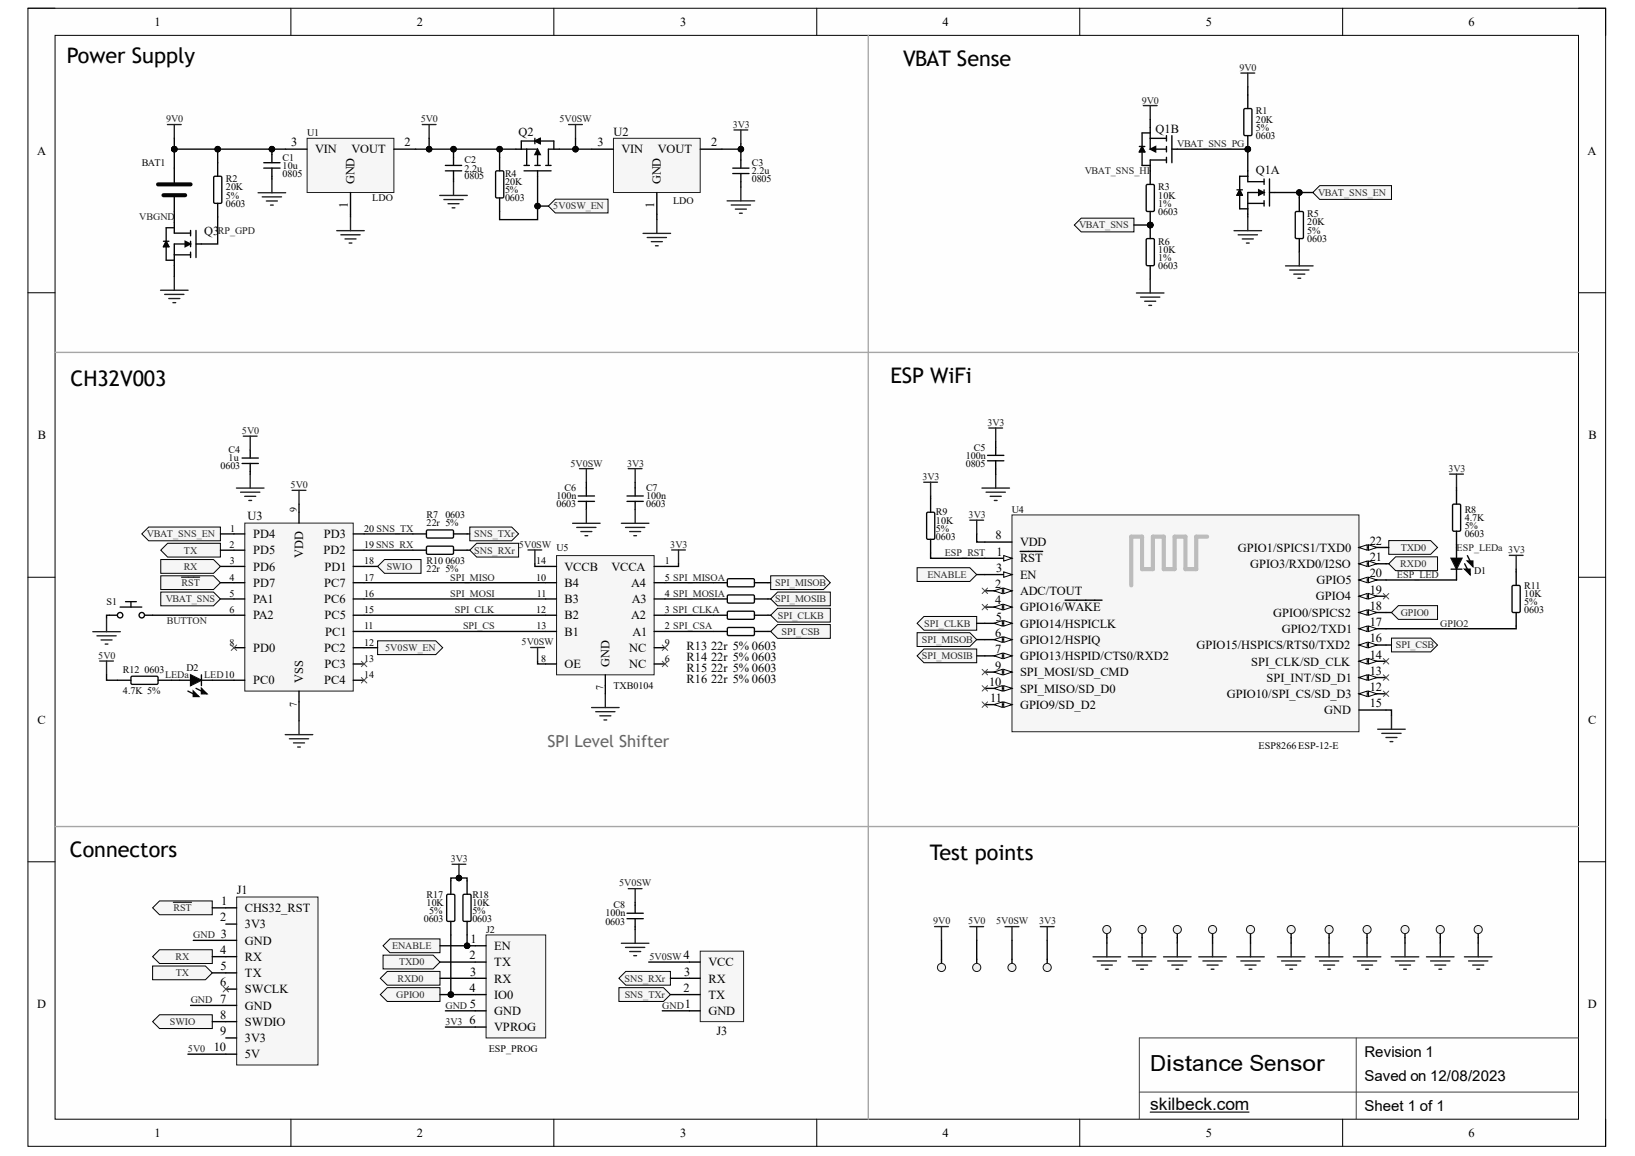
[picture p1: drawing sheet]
<svg xmlns="http://www.w3.org/2000/svg" width="297mm" height="210mm" viewBox="0 0 297 210" stroke-linecap="round" stroke-linejoin="round" font-family="sans-serif">
<defs><g id="words">
<text font-size="4" x="209" y="194.5">Distance Sensor</text>
<g font-size="3.9">
<text x="12.1" y="11.5">Power Supply</text>
<text x="164.1" y="12">VBAT Sense</text>
<text x="12.8" y="70">CH32V003</text>
<text x="161.8" y="69.5">ESP WiFi</text>
<text x="12.7" y="155.6">Connectors</text>
<text x="168.9" y="156.1">Test points</text>
</g>
<text font-size="3.1" fill="#030303" x="209" y="201.6">skilbeck.com</text>
<text font-size="3" fill="#666" x="99.4" y="135.6">SPI Level Shifter</text>
<g font-size="2.7">
<text x="247.9" y="191.9">Revision 1</text>
<text x="247.9" y="196.3">Saved on 12/08/2023</text>
<text x="247.9" y="201.7">Sheet 1 of 1</text>
</g>
<g font-size="2.3">
<text x="64.4" y="33.5" transform="rotate(-90 64.4 33.5)">GND</text>
<text x="120.1" y="33.5" transform="rotate(-90 120.1 33.5)">GND</text>
<text x="63.2" y="37.8" transform="rotate(-90 63.2 37.8)">1</text>
<text x="118.9" y="37.8" transform="rotate(-90 118.9 37.8)">1</text>
<text x="55.1" y="101.2" transform="rotate(-90 55.1 101.2)">VDD</text>
<text x="55.1" y="124" transform="rotate(-90 55.1 124)">VSS</text>
<text x="110.7" y="121.1" transform="rotate(-90 110.7 121.1)">GND</text>
</g>
<g font-size="2.2">
<text x="28.1" y="4.7">1</text>
<text x="75.7" y="4.7">2</text>
<text x="123.6" y="4.7">3</text>
<text x="171.2" y="4.7">4</text>
<text x="219.1" y="4.7">5</text>
<text x="266.8" y="4.7">6</text>
<text x="6.7" y="28.1">A</text>
<text x="52.9" y="26.6">3</text>
<text x="57.3" y="27.8">VIN</text>
<text x="63.9" y="27.8">VOUT</text>
<text x="73.5" y="26.6">2</text>
<text x="108.5" y="26.6">3</text>
<text x="112.9" y="27.8">VIN</text>
<text x="119.5" y="27.8">VOUT</text>
<text x="129.2" y="26.6">2</text>
<text x="288.4" y="28.1">A</text>
<text x="6.9" y="79.7">B</text>
<text x="288.6" y="79.7">B</text>
<text x="46" y="97.7">PD4</text>
<text x="46" y="100.7">PD5</text>
<text x="58.8" y="100.7">PD2</text>
<text x="58.8" y="97.7">PD3</text>
<text x="180.9" y="97.9">8</text>
<text x="181" y="100.9">1</text>
<text x="185.3" y="99.2">VDD</text>
<text x="224.9" y="100.2">GPIO1/SPICS1/TXD0</text>
<text x="248.8" y="101.9">21</text>
<text x="248.8" y="98.9">22</text>
<text x="46" y="103.6">PD6</text>
<text x="46" y="106.6">PD7</text>
<text x="58.9" y="106.6">PC7</text>
<text x="59" y="103.6">PD1</text>
<text x="102.6" y="106.6">B4</text>
<text x="102.6" y="103.6">VCCB</text>
<text x="111.1" y="103.6">VCCA</text>
<text x="114.7" y="106.6">A4</text>
<text x="180.8" y="106.8">2</text>
<text x="181" y="103.8">3</text>
<text x="185.3" y="102.1">RST</text>
<text x="185.3" y="105.1">EN</text>
<text x="227.1" y="103.1">GPIO3/RXD0/I2SO</text>
<text x="239.2" y="106.1">GPIO5</text>
<text x="248.8" y="107.8">19</text>
<text x="248.8" y="104.8">20</text>
<text x="46" y="109.5">PA1</text>
<text x="46" y="112.5">PA2</text>
<text x="58.9" y="109.5">PC6</text>
<text x="59" y="112.5">PC5</text>
<text x="102.6" y="109.5">B3</text>
<text x="102.6" y="112.5">B2</text>
<text x="114.7" y="112.5">A2</text>
<text x="114.8" y="109.5">A3</text>
<text x="180.8" y="109.7">4</text>
<text x="180.9" y="112.7">5</text>
<text x="185.3" y="108">ADC/TOUT</text>
<text x="185.3" y="111">GPIO16/WAKE</text>
<text x="185.3" y="114">GPIO14/HSPICLK</text>
<text x="231.3" y="112">GPIO0/SPICS2</text>
<text x="239.1" y="109">GPIO4</text>
<text x="248.8" y="113.7">17</text>
<text x="248.8" y="110.7">18</text>
<text x="46" y="118.4">PD0</text>
<text x="58.9" y="118.4">PC2</text>
<text x="59.1" y="115.4">PC1</text>
<text x="102.6" y="115.4">B1</text>
<text x="114.3" y="118.4">NC</text>
<text x="114.9" y="115.4">A1</text>
<text x="180.8" y="115.7">6</text>
<text x="180.8" y="118.6">7</text>
<text x="185.3" y="116.9">GPIO12/HSPIQ</text>
<text x="185.3" y="119.8">GPIO13/HSPID/CTS0/RXD2</text>
<text x="217.4" y="117.9">GPIO15/HSPICS/RTS0/TXD2</text>
<text x="232.9" y="114.9">GPIO2/TXD1</text>
<text x="248.8" y="116.6">16</text>
<text x="248.8" y="119.6">14</text>
<text x="46" y="124.3">PC0</text>
<text x="58.9" y="124.3">PC4</text>
<text x="59" y="121.3">PC3</text>
<text x="102.6" y="121.3">OE</text>
<text x="114.3" y="121.3">NC</text>
<text x="179.7" y="124.5">10</text>
<text x="180.8" y="121.6">9</text>
<text x="185.3" y="122.8">SPI_MOSI/SD_CMD</text>
<text x="185.3" y="125.8">SPI_MISO/SD_D0</text>
<text x="227.3" y="120.9">SPI_CLK/SD_CLK</text>
<text x="230.1" y="123.8">SPI_INT/SD_D1</text>
<text x="248.8" y="125.5">12</text>
<text x="248.8" y="122.5">13</text>
<text x="6.8" y="131.4">C</text>
<text x="179.9" y="127.4">11</text>
<text x="185.3" y="128.7">GPIO9/SD_D2</text>
<text x="222.9" y="126.7">GPIO10/SPI_CS/SD_D3</text>
<text x="240.6" y="129.7">GND</text>
<text x="248.8" y="128.5">15</text>
<text x="288.5" y="131.4">C</text>
<text x="40" y="167.3">2</text>
<text x="40.2" y="164.3">1</text>
<text x="44.5" y="165.6">CHS32_RST</text>
<text x="40" y="173.2">4</text>
<text x="40.1" y="170.3">3</text>
<text x="44.5" y="168.6">3V3</text>
<text x="44.5" y="171.5">GND</text>
<text x="85.5" y="171.2">1</text>
<text x="89.8" y="172.5">EN</text>
<text x="40" y="179.1">6</text>
<text x="40.1" y="176.2">5</text>
<text x="44.5" y="174.5">RX</text>
<text x="44.5" y="177.4">TX</text>
<text x="85.3" y="174.2">2</text>
<text x="85.4" y="177.1">3</text>
<text x="89.8" y="175.4">TX</text>
<text x="89.8" y="178.4">RX</text>
<text x="124.2" y="174.2">4</text>
<text x="124.3" y="177.1">3</text>
<text x="128.7" y="178.4">RX</text>
<text x="128.7" y="175.4">VCC</text>
<text x="6.8" y="183.1">D</text>
<text x="40" y="182.1">7</text>
<text x="40" y="185">8</text>
<text x="44.5" y="180.4">SWCLK</text>
<text x="44.5" y="183.3">GND</text>
<text x="85.3" y="180.1">4</text>
<text x="85.4" y="183.1">5</text>
<text x="89.8" y="181.4">IO0</text>
<text x="89.8" y="184.3">GND</text>
<text x="124.2" y="180.1">2</text>
<text x="124.4" y="183.1">1</text>
<text x="128.7" y="184.3">GND</text>
<text x="128.7" y="181.4">TX</text>
<text x="288.5" y="183.1">D</text>
<text x="38.8" y="190.9">10</text>
<text x="40" y="188">9</text>
<text x="44.5" y="186.3">SWDIO</text>
<text x="44.5" y="189.2">3V3</text>
<text x="85.3" y="186">6</text>
<text x="89.8" y="187.2">VPROG</text>
<text x="44.5" y="192.2">5V</text>
<text x="28.1" y="206.4">1</text>
<text x="75.7" y="206.4">2</text>
<text x="123.6" y="206.4">3</text>
<text x="171.2" y="206.4">4</text>
<text x="219.1" y="206.4">5</text>
<text x="266.8" y="206.4">6</text>
</g>
<g font-size="2.2" fill="#030303">
<text x="94.2" y="24.6">Q2</text>
<text x="111.5" y="24.6">U2</text>
<text x="209.9" y="24.1">Q1B</text>
<text x="228.2" y="31.5">Q1A</text>
<text x="37.1" y="42.6">Q3</text>
<text x="45" y="94.5">U3</text>
<text x="124.7" y="118.1">R13</text>
<text x="129.2" y="118.1">22r 5% 0603</text>
<text x="124.7" y="120.1">R14</text>
<text x="124.7" y="122">R15</text>
<text x="124.7" y="124">R16</text>
<text x="129.2" y="120.1">22r 5% 0603</text>
<text x="129.2" y="122">22r 5% 0603</text>
<text x="129.2" y="124">22r 5% 0603</text>
<text x="43" y="162.4">J1</text>
<text x="130.2" y="188">J3</text>
</g>
<g font-size="1.8" fill="#202020">
<text x="225.2" y="12.9">9V0</text>
<text x="30.2" y="22.2">9V0</text>
<text x="76.4" y="22.2">5V0</text>
<text x="101.6" y="22.2">5V0SW</text>
<text x="133.1" y="23.2">3V3</text>
<text x="207.4" y="18.8">9V0</text>
<text x="213.9" y="26.7">VBAT_SNS_PG</text>
<text x="197.1" y="31.6">VBAT_SNS_HI</text>
<text x="25.3" y="40">VBGND</text>
<text x="39.5" y="42.5">RP_GPD</text>
<text x="179.4" y="77.3">3V3</text>
<text x="43.9" y="78.8">5V0</text>
<text x="52.8" y="88.7">5V0</text>
<text x="103.6" y="84.7">5V0SW</text>
<text x="113.9" y="84.7">3V3</text>
<text x="167.6" y="87.2">3V3</text>
<text x="263.1" y="85.7">3V3</text>
<text x="176" y="94.1">3V3</text>
<text x="94.3" y="99.5">5V0SW</text>
<text x="121.8" y="99.5">3V3</text>
<text x="171.6" y="101">ESP_RST</text>
<text x="264.6" y="100.1">ESP_LEDa 3V3</text>
<text x="81.8" y="105.4">SPI_MISO</text>
<text x="253.8" y="104.9">ESP_LED</text>
<text x="30.3" y="113.3">BUTTON</text>
<text x="81.8" y="108.3">SPI_MOSI</text>
<text x="82.7" y="111.3">SPI_CLK</text>
<text x="261.7" y="113.8">GPIO2</text>
<text x="17.9" y="119.6">5V0</text>
<text x="84.1" y="114.3">SPI_CS</text>
<text x="94.7" y="117.2">5V0SW</text>
<text x="30" y="123.1">LEDa</text>
<text x="37.1" y="123.1">LED10</text>
<text x="81.9" y="156.6">3V3</text>
<text x="112.5" y="161">5V0SW</text>
<text x="169.5" y="167.8">9V0</text>
<text x="175.9" y="167.8">5V0</text>
<text x="181" y="167.8">5V0SW</text>
<text x="188.8" y="167.8">3V3</text>
<text x="35.1" y="170.4">GND</text>
<text x="118" y="174.3">5V0SW</text>
<text x="34.6" y="182.2">GND</text>
<text x="80.9" y="183.1">GND</text>
<text x="120.3" y="183.1">GND</text>
<text x="34.1" y="191">5V0</text>
<text x="80.9" y="186.1">3V3</text>
</g>
<g font-size="1.8" fill="#030303">
<text x="228.2" y="23.7">5%</text>
<text x="228.2" y="20.8">R1</text>
<text x="228.2" y="22.3">20K</text>
<text x="51.4" y="29.2">C1</text>
<text x="55.8" y="24.7">U1</text>
<text x="84.4" y="29.7">C2</text>
<text x="228.2" y="25.2">0603</text>
<text x="25.8" y="30.1">BAT1</text>
<text x="41" y="33.1">R2</text>
<text x="41" y="34.6">20K</text>
<text x="51.4" y="32.1">0805</text>
<text x="51.4" y="30.6">10u</text>
<text x="84.4" y="32.6">0805</text>
<text x="84.4" y="31.1">2.2u</text>
<text x="91.7" y="35.1">5%</text>
<text x="91.7" y="32.1">R4</text>
<text x="91.7" y="33.6">20K</text>
<text x="136.6" y="33.1">0805</text>
<text x="136.6" y="30.1">C3</text>
<text x="136.6" y="31.6">2.2u</text>
<text x="210.4" y="34.6">R3</text>
<text x="41" y="36">5%</text>
<text x="41" y="37.5">0603</text>
<text x="67.6" y="36.6">LDO</text>
<text x="91.7" y="36.6">0603</text>
<text x="122.3" y="37">LDO</text>
<text x="210.4" y="37.5">1%</text>
<text x="210.4" y="39">0603</text>
<text x="210.4" y="36">10K</text>
<text x="237.5" y="39.5">R5</text>
<text x="237.5" y="40.9">20K</text>
<text x="210.4" y="47.4">1%</text>
<text x="210.4" y="44.4">R6</text>
<text x="210.4" y="45.9">10K</text>
<text x="237.5" y="42.4">5%</text>
<text x="237.5" y="43.9">0603</text>
<text x="210.4" y="48.8">0603</text>
<text x="41.5" y="82.3">C4</text>
<text x="41.5" y="83.8">1u</text>
<text x="175.5" y="83.3">100n</text>
<text x="176.9" y="81.8">C5</text>
<text x="40.1" y="85.2">0603</text>
<text x="102.6" y="89.2">C6</text>
<text x="117.4" y="89.2">C7</text>
<text x="175.5" y="84.8">0805</text>
<text x="77.5" y="94.1">R7</text>
<text x="77.5" y="95.6">22r 5%</text>
<text x="80.9" y="94.1">0603</text>
<text x="101.1" y="92.1">0603</text>
<text x="101.1" y="90.6">100n</text>
<text x="117.4" y="92.1">0603</text>
<text x="117.4" y="90.6">100n</text>
<text x="170" y="93.6">R9</text>
<text x="170" y="95.1">10K</text>
<text x="183.8" y="93.1">U4</text>
<text x="266.1" y="93.1">R8</text>
<text x="266.1" y="94.6">4.7K</text>
<text x="101.1" y="100">U5</text>
<text x="170" y="96.6">5%</text>
<text x="170" y="98">0603</text>
<text x="266.1" y="96">5%</text>
<text x="266.1" y="97.5">0603</text>
<text x="77.5" y="102.5">R10</text>
<text x="77.5" y="104">22r 5%</text>
<text x="80.9" y="102.5">0603</text>
<text x="276.9" y="106.9">R11</text>
<text x="19.4" y="109.8">S1</text>
<text x="276.9" y="109.8">5%</text>
<text x="276.9" y="111.3">0603</text>
<text x="276.9" y="108.3">10K</text>
<text x="22.3" y="122.1">R12</text>
<text x="26.3" y="122.1">0603</text>
<text x="111.5" y="125.1">TXB0104</text>
<text x="22.3" y="126.1">4.7K 5%</text>
<text x="228.7" y="135.9">ESP8266 ESP-12-E</text>
<text x="77" y="167.4">0603</text>
<text x="77.5" y="163">R17</text>
<text x="77.5" y="164.5">10K</text>
<text x="78" y="165.9">5%</text>
<text x="85.8" y="165.9">5%</text>
<text x="85.8" y="167.4">0603</text>
<text x="85.8" y="163">R18</text>
<text x="85.8" y="164.5">10K</text>
<text x="110" y="167.9">0603</text>
<text x="110" y="166.4">100n</text>
<text x="111.5" y="164.9">C8</text>
<text x="88.3" y="169.4">J2</text>
<text x="88.8" y="191">ESP_PROG</text>
</g>
<g font-size="1.8" fill="#292929">
<text x="239.5" y="35.6">VBAT_SNS_EN</text>
<text x="100.5" y="38">5V0SW_EN</text>
<text x="196.1" y="41.5">VBAT_SNS</text>
<text x="26.7" y="97.6">VBAT_SNS_EN</text>
<text x="33.4" y="100.5">TX</text>
<text x="86.1" y="100.5">SNS_RXr</text>
<text x="86.2" y="97.6">SNS_TXr</text>
<text x="254.5" y="100">TXD0</text>
<text x="33" y="106.4">RST</text>
<text x="33.4" y="103.4">RX</text>
<text x="70.3" y="103.4">SWIO</text>
<text x="140.9" y="106.4">SPI_MISOB</text>
<text x="168.5" y="104.9">ENABLE</text>
<text x="254.4" y="103">RXD0</text>
<text x="30.1" y="109.4">VBAT_SNS</text>
<text x="140.9" y="109.4">SPI_MOSIB</text>
<text x="141.3" y="112.3">SPI_CLKB</text>
<text x="167.9" y="113.8">SPI_CLKB</text>
<text x="254.5" y="111.8">GPIO0</text>
<text x="70" y="118.2">5V0SW_EN</text>
<text x="142" y="115.3">SPI_CSB</text>
<text x="167.5" y="116.8">SPI_MISOB</text>
<text x="167.5" y="119.7">SPI_MOSIB</text>
<text x="253.6" y="117.7">SPI_CSB</text>
<text x="31.5" y="165.4">RST</text>
<text x="71.2" y="172.3">ENABLE</text>
<text x="31.9" y="174.3">RX</text>
<text x="31.9" y="177.3">TX</text>
<text x="72.2" y="178.2">RXD0</text>
<text x="72.5" y="175.3">TXD0</text>
<text x="113.4" y="178.2">SNS_RXr</text>
<text x="72" y="181.2">GPIO0</text>
<text x="113.5" y="181.2">SNS_TXr</text>
<text x="30.9" y="186.1">SWIO</text>
</g>
<g font-size="1.8">
<text x="53.9" y="93" transform="rotate(-90 53.9 93)">9</text>
<text x="41.7" y="99.5">2</text>
<text x="41.8" y="96.6">1</text>
<text x="66.2" y="99.5">19 SNS_RX</text>
<text x="66.2" y="96.6">20 SNS_TX</text>
<text x="41.7" y="105.4">4</text>
<text x="41.7" y="102.5">3</text>
<text x="66.2" y="105.4">17</text>
<text x="66.2" y="102.5">18</text>
<text x="97.4" y="105.4">10</text>
<text x="97.4" y="102.5">14</text>
<text x="120.8" y="102.5">1</text>
<text x="120.8" y="105.4">5 SPI_MISOA</text>
<text x="267.8" y="104.2">D1</text>
<text x="41.7" y="111.3">6</text>
<text x="41.7" y="108.3">5</text>
<text x="66.2" y="111.3">15</text>
<text x="66.2" y="108.3">16</text>
<text x="97.4" y="111.3">12</text>
<text x="97.5" y="108.3">11</text>
<text x="120.8" y="111.3">3 SPI_CLKA</text>
<text x="120.8" y="108.3">4 SPI_MOSIA</text>
<text x="41.7" y="117.2">8</text>
<text x="66.2" y="114.3">11</text>
<text x="66.2" y="117.2">12</text>
<text x="97.5" y="114.3">13</text>
<text x="120.8" y="114.3">2 SPI_CSA</text>
<text x="120.8" y="117.2">9</text>
<text x="33.9" y="121.9">D2</text>
<text x="66.2" y="120.2">13</text>
<text x="66.2" y="123.1">14</text>
<text x="98.3" y="120.2">8</text>
<text x="109.6" y="125.3" transform="rotate(-90 109.6 125.3)">7</text>
<text x="120.8" y="120.2">6</text>
<text x="53.9" y="128.3" transform="rotate(-90 53.9 128.3)">7</text>
</g>
</g></defs>
<path d="M5.1 1.5h286.6v206.6h-286.6z" fill-rule="evenodd" fill="#fefefe"/>
<path d="M5.1 1.5h286.6v206.6h-286.6z" fill="none" stroke="#000" stroke-width=".18"/>
<path d="M10 6.4h276.8v196.8h-276.8z" fill-rule="evenodd" fill="#fefefe"/>
<g fill="none" stroke="#000" stroke-width=".18">
<path d="M5.1 1.5h4.9M10 6.4h276.8v196.8h-276.8zM52.8 1.5v4.9M100.6 1.5v4.9M148.4 1.5v4.9M196.2 1.5v4.9M243.9 1.5v4.9M286.8 1.5h4.9v4.9M5.1 53.2h4.9M286.8 53.2h4.9M5.1 104.8h4.9M286.8 104.8h4.9"/>
<path d="M5.1 156.5h4.9M286.8 156.5h4.9M52.9 203.2v4.9M100.6 203.2v4.9M148.4 203.2v4.9M196.2 203.2v4.9M243.9 203.2v4.9M291.7 203.2v4.9"/>
</g>
<path d="M207 198.3h79.8M246.4 188.5v14.7M286.8 188.5h-79.8v14.7" fill="none" stroke="#414141" stroke-width=".18"/>
<path d="M209 201.9h17.9" fill="none" stroke="#030303" stroke-width=".21"/>
<path d="M31.7 30.5v3M31.7 35.4v3" fill="none" stroke="#000" stroke-width=".25"/>
<path d="M28.7 33.5h5.9M29.7 35.4h3.9" fill="none" stroke="#0a0a0a" stroke-width=".75"/>
<g fill="none" stroke="#202020" stroke-width=".25">
<path d="M30.4 22.6h2.5M31.7 22.6v2.5M119.3 39.9v2.5M133.3 23.6h2.5M134.6 23.6v2.5M29.2 52.7h5M29.9 53.5h3.5M30.7 54.2h2M31.4 55h.5M31.7 50.2v2.5M116.8 42.4h5M117.6 43.1h3.5"/>
<path d="M118.3 43.9h2M119.1 44.6h.5"/>
</g>
<path d="M183.9 93.5h63v39.4h-63z" fill-rule="evenodd" fill="#f6f6f6"/>
<path d="M183.9 93.5h63v39.4h-63z" fill="none" stroke="#202020" stroke-width=".18"/>
<path d="M178.9 101.4h5" fill="none" stroke="#000" stroke-width=".25"/>
<path d="M182.4 100.9l1.5 .5-1.5 .5z" fill="#fbfbfb"/>
<path d="M182.4 100.9l1.5 .5-1.5 .5z" fill="none" stroke="#000" stroke-width=".18"/>
<path d="M178.9 107.3h5M185.3 100.1h4.1" fill="none" stroke="#000" stroke-width=".25"/>
<path d="M182.4 106.8l1.5 .5-1.5 .5z" fill="#fbfbfb"/>
<path d="M182.4 106.8l1.5 .5-1.5 .5z" fill="none" stroke="#000" stroke-width=".18"/>
<path d="M180.6 107.3l1.5-.5v1z" fill="#fbfbfb"/>
<path d="M180.6 107.3l1.5-.5v1z" fill="none" stroke="#000" stroke-width=".18"/>
<path d="M178.9 104.3h5" fill="none" stroke="#000" stroke-width=".25"/>
<path d="M182.4 103.8l1.5 .5-1.5 .5z" fill="#fbfbfb"/>
<path d="M182.4 103.8l1.5 .5-1.5 .5z" fill="none" stroke="#000" stroke-width=".18"/>
<path d="M178.9 110.2h5" fill="none" stroke="#000" stroke-width=".25"/>
<path d="M182.4 109.7l1.5 .5-1.5 .5z" fill="#fbfbfb"/>
<path d="M182.4 109.7l1.5 .5-1.5 .5z" fill="none" stroke="#000" stroke-width=".18"/>
<path d="M180.6 110.2l1.5-.5v1z" fill="#fbfbfb"/>
<path d="M180.6 110.2l1.5-.5v1z" fill="none" stroke="#000" stroke-width=".18"/>
<path d="M178.9 113.2h5M193.5 109h6.7" fill="none" stroke="#000" stroke-width=".25"/>
<path d="M182.4 112.7l1.5 .5-1.5 .5z" fill="#fbfbfb"/>
<path d="M182.4 112.7l1.5 .5-1.5 .5z" fill="none" stroke="#000" stroke-width=".18"/>
<path d="M180.6 113.2l1.5-.5v1z" fill="#fbfbfb"/>
<path d="M180.6 113.2l1.5-.5v1z" fill="none" stroke="#000" stroke-width=".18"/>
<path d="M178.9 116.1h5" fill="none" stroke="#000" stroke-width=".25"/>
<path d="M182.4 115.6l1.5 .5-1.5 .5z" fill="#fbfbfb"/>
<path d="M182.4 115.6l1.5 .5-1.5 .5z" fill="none" stroke="#000" stroke-width=".18"/>
<path d="M180.6 116.1l1.5-.5v1z" fill="#fbfbfb"/>
<path d="M180.6 116.1l1.5-.5v1z" fill="none" stroke="#000" stroke-width=".18"/>
<path d="M178.9 119.1h5" fill="none" stroke="#000" stroke-width=".25"/>
<path d="M182.4 118.6l1.5 .5-1.5 .5z" fill="#fbfbfb"/>
<path d="M182.4 118.6l1.5 .5-1.5 .5z" fill="none" stroke="#000" stroke-width=".18"/>
<path d="M180.6 119.1l1.5-.5v1z" fill="#fbfbfb"/>
<path d="M180.6 119.1l1.5-.5v1z" fill="none" stroke="#000" stroke-width=".18"/>
<path d="M178.9 98.4h5M246.9 117.1h4.9M246.9 128.9h4.9" fill="none" stroke="#000" stroke-width=".25"/>
<path d="M246.9 117.1l1.5-.5v1z" fill="#fbfbfb"/>
<path d="M246.9 117.1l1.5-.5v1z" fill="none" stroke="#000" stroke-width=".18"/>
<path d="M248.6 116.6l1.5 .5-1.5 .5z" fill="#fbfbfb"/>
<path d="M248.6 116.6l1.5 .5-1.5 .5z" fill="none" stroke="#000" stroke-width=".18"/>
<path d="M246.9 114.2h4.9" fill="none" stroke="#000" stroke-width=".25"/>
<path d="M246.9 114.2l1.5-.5v1z" fill="#fbfbfb"/>
<path d="M246.9 114.2l1.5-.5v1z" fill="none" stroke="#000" stroke-width=".18"/>
<path d="M248.6 113.7l1.5 .5-1.5 .5z" fill="#fbfbfb"/>
<path d="M248.6 113.7l1.5 .5-1.5 .5z" fill="none" stroke="#000" stroke-width=".18"/>
<path d="M246.9 111.2h4.9" fill="none" stroke="#000" stroke-width=".25"/>
<path d="M246.9 111.2l1.5-.5v1z" fill="#fbfbfb"/>
<path d="M246.9 111.2l1.5-.5v1z" fill="none" stroke="#000" stroke-width=".18"/>
<path d="M248.6 110.7l1.5 .5-1.5 .5z" fill="#fbfbfb"/>
<path d="M248.6 110.7l1.5 .5-1.5 .5z" fill="none" stroke="#000" stroke-width=".18"/>
<path d="M246.9 108.3h4.9" fill="none" stroke="#000" stroke-width=".25"/>
<path d="M246.9 108.3l1.5-.5v1z" fill="#fbfbfb"/>
<path d="M246.9 108.3l1.5-.5v1z" fill="none" stroke="#000" stroke-width=".18"/>
<path d="M248.6 107.8l1.5 .5-1.5 .5z" fill="#fbfbfb"/>
<path d="M248.6 107.8l1.5 .5-1.5 .5z" fill="none" stroke="#000" stroke-width=".18"/>
<path d="M246.9 105.3h4.9" fill="none" stroke="#000" stroke-width=".25"/>
<path d="M246.9 105.3l1.5-.5v1z" fill="#fbfbfb"/>
<path d="M246.9 105.3l1.5-.5v1z" fill="none" stroke="#000" stroke-width=".18"/>
<path d="M248.6 104.8l1.5 .5-1.5 .5z" fill="#fbfbfb"/>
<path d="M248.6 104.8l1.5 .5-1.5 .5z" fill="none" stroke="#000" stroke-width=".18"/>
<path d="M246.9 102.4h4.9" fill="none" stroke="#000" stroke-width=".25"/>
<path d="M246.9 102.4l1.5-.5v1z" fill="#fbfbfb"/>
<path d="M246.9 102.4l1.5-.5v1z" fill="none" stroke="#000" stroke-width=".18"/>
<path d="M248.6 101.9l1.5 .5-1.5 .5z" fill="#fbfbfb"/>
<path d="M248.6 101.9l1.5 .5-1.5 .5z" fill="none" stroke="#000" stroke-width=".18"/>
<path d="M246.9 99.4h4.9" fill="none" stroke="#000" stroke-width=".25"/>
<path d="M246.9 99.4l1.5-.5v1z" fill="#fbfbfb"/>
<path d="M246.9 99.4l1.5-.5v1z" fill="none" stroke="#000" stroke-width=".18"/>
<path d="M248.6 98.9l1.5 .5-1.5 .5z" fill="#fbfbfb"/>
<path d="M248.6 98.9l1.5 .5-1.5 .5z" fill="none" stroke="#000" stroke-width=".18"/>
<path d="M178.9 122h5" fill="none" stroke="#000" stroke-width=".25"/>
<path d="M182.4 121.5l1.5 .5-1.5 .5z" fill="#fbfbfb"/>
<path d="M182.4 121.5l1.5 .5-1.5 .5z" fill="none" stroke="#000" stroke-width=".18"/>
<path d="M180.6 122l1.5-.5v1z" fill="#fbfbfb"/>
<path d="M180.6 122l1.5-.5v1z" fill="none" stroke="#000" stroke-width=".18"/>
<path d="M178.9 125h5" fill="none" stroke="#000" stroke-width=".25"/>
<path d="M182.4 124.5l1.5 .5-1.5 .5z" fill="#fbfbfb"/>
<path d="M182.4 124.5l1.5 .5-1.5 .5z" fill="none" stroke="#000" stroke-width=".18"/>
<path d="M180.6 125l1.5-.5v1z" fill="#fbfbfb"/>
<path d="M180.6 125l1.5-.5v1z" fill="none" stroke="#000" stroke-width=".18"/>
<path d="M178.9 127.9h5" fill="none" stroke="#000" stroke-width=".25"/>
<path d="M182.4 127.4l1.5 .5-1.5 .5z" fill="#fbfbfb"/>
<path d="M182.4 127.4l1.5 .5-1.5 .5z" fill="none" stroke="#000" stroke-width=".18"/>
<path d="M180.6 127.9l1.5-.5v1z" fill="#fbfbfb"/>
<path d="M180.6 127.9l1.5-.5v1z" fill="none" stroke="#000" stroke-width=".18"/>
<path d="M246.9 126h4.9" fill="none" stroke="#000" stroke-width=".25"/>
<path d="M246.9 126l1.5-.5v1z" fill="#fbfbfb"/>
<path d="M246.9 126l1.5-.5v1z" fill="none" stroke="#000" stroke-width=".18"/>
<path d="M248.6 125.5l1.5 .5-1.5 .5z" fill="#fbfbfb"/>
<path d="M248.6 125.5l1.5 .5-1.5 .5z" fill="none" stroke="#000" stroke-width=".18"/>
<path d="M246.9 123h4.9" fill="none" stroke="#000" stroke-width=".25"/>
<path d="M246.9 123l1.5-.5v1z" fill="#fbfbfb"/>
<path d="M246.9 123l1.5-.5v1z" fill="none" stroke="#000" stroke-width=".18"/>
<path d="M248.6 122.5l1.5 .5-1.5 .5z" fill="#fbfbfb"/>
<path d="M248.6 122.5l1.5 .5-1.5 .5z" fill="none" stroke="#000" stroke-width=".18"/>
<path d="M246.9 120.1h4.9" fill="none" stroke="#000" stroke-width=".25"/>
<path d="M246.9 120.1l1.5-.5v1z" fill="#fbfbfb"/>
<path d="M246.9 120.1l1.5-.5v1z" fill="none" stroke="#000" stroke-width=".18"/>
<path d="M248.6 119.6l1.5 .5-1.5 .5z" fill="#fbfbfb"/>
<path d="M248.6 119.6l1.5 .5-1.5 .5z" fill="none" stroke="#000" stroke-width=".18"/>
<path d="M219.3 97.4h-2v5.9h-1.9v-5.9h-2v5.9h-2v-5.9h-1.9v5.9h-2v-5.9h-2v8.9" fill="none" stroke="#b9b9b9" stroke-width=".75"/>
<path d="M55.8 25.1h15.8v9.9h-15.8z" fill-rule="evenodd" fill="#f6f6f6"/>
<path d="M55.8 25.1h15.8v9.9h-15.8z" fill="none" stroke="#202020" stroke-width=".18"/>
<path d="M51.9 27.1h3.9M63.7 35v3.9M71.6 27.1h3.9" fill="none" stroke="#000" stroke-width=".25"/>
<path d="M63.7 39.4v2.5M61.2 41.9h5M61.9 42.6h3.5M62.7 43.4h2M63.4 44.1h.5" fill="none" stroke="#202020" stroke-width=".25"/>
<path d="M44.5 95h19.7v30.5h-19.7z" fill-rule="evenodd" fill="#f6f6f6"/>
<path d="M44.5 95h19.7v30.5h-19.7z" fill="none" stroke="#202020" stroke-width=".18"/>
<g fill="none" stroke="#000" stroke-width=".25">
<path d="M49.4 28.1v1.4M49.4 30.5v1.5M82.4 28.6v1.4M82.4 31v1.5M134.6 29.1v1.4M134.6 31.5v1.5M42.5 96.9h2M42.5 99.9h2M45.5 81.7v1.5M45.5 84.2v1.4M54.3 93v2M64.2 96.9h1.9"/>
<path d="M64.2 99.9h1.9M169.1 90.5v2.5M169.1 97.9v2.5M180.9 81.2v1.5M180.9 83.7v1.4M42.5 102.9h2M42.5 105.8h2M42.5 108.8h2M42.5 111.7h2M42.5 117.6h2M64.2 102.9h1.9M64.2 105.8h1.9"/>
<path d="M64.2 108.8h1.9M64.2 111.7h1.9M64.2 117.6h1.9M64.2 114.7h1.9M42.5 123.5h2M54.3 125.5v2M64.2 123.5h1.9M64.2 120.6h1.9M84.9 159.9v2.5M84.9 167.3v2.5"/>
</g>
<g fill="none" stroke="#202020" stroke-width=".25">
<path d="M46.9 35h5M47.6 35.7h3.5M48.4 36.5h2M49.1 37.2h.5M49.4 32.5v2.5M76.7 22.6h2.5M78 22.6v2.5M79.9 35.5h5M80.6 36.2h3.5M81.4 37h2M82.1 37.7h.5M82.4 33v2.5"/>
<path d="M132.1 36.5h5M132.8 37.2h3.6M133.6 38h2M134.3 38.7h.5M134.6 34v2.5M43 88.6h5M43.7 89.4h3.5M44.5 90.1h2M45.2 90.9h.5M45.5 86.1v2.5M178.4 88.6h5M179.1 89.4h3.5"/>
<path d="M179.9 90.1h2M180.6 90.9h.5M180.9 86.1v2.5M51.8 133.4h5M52.6 134.1h3.5M53.3 134.9h2M54.1 135.6h.5M54.3 130.9v2.5M250.3 132.4h5M251 133.2h3.5M251.8 133.9h2M252.5 134.7h.5"/>
<path d="M252.8 129.9v2.5"/>
</g>
<path d="M47.9 30.5h3M47.9 29.5h3M80.9 31h3M80.9 30h3M133.1 30.5h3M133.1 31.5h3M44 84.2h2.9M44 83.2h2.9M168.4 93.1l1.2-.1 .2 .3v4.4l-.2 .2h-1l-.3-.2zM179.4 83.7h3M179.4 82.7h3M84.2 162.5l1.1-.1 .3 .2v4.5l-.3 .2h-.9l-.3-.2z" fill="none" stroke="#0a0a0a" stroke-width=".25"/>
<path d="M101.1 100.9h17.7v21.6h-17.7z" fill-rule="evenodd" fill="#f6f6f6"/>
<path d="M101.1 100.9h17.7v21.6h-17.7z" fill="none" stroke="#202020" stroke-width=".18"/>
<g fill="none" stroke="#000" stroke-width=".25">
<path d="M99.1 102.9h2M99.1 114.7h2M99.1 111.7h2M99.1 108.8h2M99.1 105.8h2M118.8 102.9h2M118.8 114.7h2M118.8 111.7h2M118.8 108.8h2M118.8 105.8h2M118.8 117.6h2M99.1 120.6h2"/>
<path d="M110 122.5v2M118.8 120.6h2"/>
</g>
<path d="M44.2 79.2h2.5M45.5 79.2v2.5M179.6 77.7h2.5M180.9 77.7v2.5M53.1 89h2.5M54.3 89v2.5M167.8 87.6h2.5M169.1 87.6v2.5M176.2 94.5h2.5M177.4 94.5v2.4" fill="none" stroke="#202020" stroke-width=".25"/>
<path d="M120.3 117.1l1 1M121.3 117.1l-1 1M120.3 120.1l1 1M121.3 120.1l-1 1" fill="none" stroke="#4a4a4a" stroke-width=".18"/>
<path d="M88.3 169.8h10.8v18.7h-10.8z" fill-rule="evenodd" fill="#f6f6f6"/>
<path d="M88.3 169.8h10.8v18.7h-10.8z" fill="none" stroke="#202020" stroke-width=".18"/>
<path d="M81.9 159.9v2.5M81.9 167.3v2.5M86.3 171.7h2M86.3 174.7h2M86.3 177.6h2M86.3 180.6h2M86.3 183.5h2M86.3 186.5h2" fill="none" stroke="#000" stroke-width=".25"/>
<path d="M81.2 162.5l1.2-.1 .2 .2v4.5l-.2 .2h-1l-.2-.2z" fill="none" stroke="#0a0a0a" stroke-width=".25"/>
<path d="M82.1 156.9h2.5M83.4 156.9v2.5" fill="none" stroke="#202020" stroke-width=".25"/>
<circle cx="83.4" cy="159.4" r=".5" fill="#030303"/>
<circle cx="83.4" cy="159.4" r=".5" fill="none" stroke="#030303" stroke-width=".18"/>
<path d="M43 162.9h14.8v30.5h-14.8z" fill-rule="evenodd" fill="#f6f6f6"/>
<path d="M43 162.9h14.8v30.5h-14.8z" fill="none" stroke="#202020" stroke-width=".18"/>
<g fill="none" stroke="#000" stroke-width=".25">
<path d="M75 96.9h2.5M75 99.9h2.5M82.4 96.9h2.5M82.4 99.9h2.5M106.5 88.6v1.5M106.5 91v1.5M115.4 88.6v1.5M115.4 91v1.5M21.3 123.5h2.5M28.7 123.5h2.5M32.7 123.5h1.9M36.6 123.5h2"/>
<path d="M41 164.8h2M41 167.8h2M41 170.7h2M41 173.7h2M41 176.7h2M41 179.6h2M115.4 164.4v1.4M115.4 166.8v1.5M41 182.6h2M41 185.5h2M41 188.5h2M41 191.4h2"/>
</g>
<path d="M40.5 179.1l1 1M41.5 179.1l-1 1" fill="none" stroke="#4a4a4a" stroke-width=".18"/>
<path d="M77.5 96.3l4.6-.1 .3 .3v1l-.3 .2h-4.4l-.2-.2zM77.5 99.2h4.6l.3 .2v1l-.3 .2h-4.4l-.2-.2zM105 91h3M105 90.1h3M113.9 91h3M113.9 90.1h3M23.9 122.9l4.6-.1 .2 .2v1l-.2 .3h-4.5l-.2-.3zM113.9 166.8h3M113.9 165.8h3" fill="none" stroke="#0a0a0a" stroke-width=".25"/>
<g fill="none" stroke="#202020" stroke-width=".25">
<path d="M104 95h5M104.8 95.8h3.5M105.3 85.1h2.5M105.5 96.5h2M106.3 97.3h.5M106.5 85.1v2.5M106.5 92.5v2.5M112.9 95h5M113.6 95.8h3.5M114.1 85.1h2.5M114.4 96.5h2M115.1 97.3h.5"/>
<path d="M115.4 85.1v2.5M115.4 92.5v2.5M18.1 120h2.5M19.4 120v2.5M112.9 171.3h5M113.6 172h3.5M114.1 161.4h2.5M114.4 172.8h2M115.1 173.5h.5M115.4 161.4v2.5M115.4 168.8v2.5"/>
</g>
<path d="M34.6 122.5l2 1-2 1z" fill="#0d0d0d"/>
<path d="M34.6 122.5l2 1-2 1zM36.6 122.5v2" fill="none" stroke="#0d0d0d" stroke-width=".25"/>
<path d="M34.1 125.5l2 1" fill="none" stroke="#0a0a0a" stroke-width=".25"/>
<path d="M35.1 125.5l1 1h-1z" fill="#0a0a0a"/>
<path d="M35.1 125.5l1 1h-1zM35.6 125l2 1" fill="none" stroke="#0a0a0a" stroke-width=".25"/>
<path d="M36.6 125l1 1h-1z" fill="#0a0a0a"/>
<path d="M226.7 32v1h3M226.7 35h2M229.7 32.5v1M229.7 34.5v1M229.7 36.4v1M229.7 36.9h-3v1M230.6 32.5v4.9M36.6 125l1 1h-1z" fill="none" stroke="#0a0a0a" stroke-width=".25"/>
<path d="M230.6 35h1" fill="none" stroke="#000" stroke-width=".25"/>
<path d="M228.7 34.5l1 .5-1 .5z" fill="#0a0a0a"/>
<path d="M224.7 34.5h1M225.2 35.5v2.4h1.5M225.2 34.5l.5 1h-1zM226.7 32h-1.5v2.5M226.7 35v1.9M228.7 34.5l1 .5-1 .5z" fill="none" stroke="#0a0a0a" stroke-width=".25"/>
<path d="M226.7 31v1M226.7 37.9v1" fill="none" stroke="#000" stroke-width=".25"/>
<path d="M225.2 34.5l.5 1h-1z" fill="#0a0a0a"/>
<path d="M225.2 34.5l.5 1h-1z" fill="none" stroke="#0a0a0a" stroke-width=".18"/>
<path d="M207 26.6h1M207.5 27.6v2.4h1.5v-.9h2.9M207.5 26.6v-2.5h1.5v3M207.5 26.6l.5 1h-1zM209 25.1h2.9M209.9 27.1h2M211.9 24.6v1M211.9 26.6v1M211.9 28.6v.9M212.9 24.6v4.9" fill="none" stroke="#0a0a0a" stroke-width=".25"/>
<path d="M209 23.2v.9M209 30v1M212.9 27.1h1" fill="none" stroke="#000" stroke-width=".25"/>
<path d="M209 27.1l.9-.5v1z" fill="#0a0a0a"/>
<path d="M209 27.1l.9-.5v1z" fill="none" stroke="#0a0a0a" stroke-width=".25"/>
<path d="M207.5 26.6l.5 1h-1z" fill="#0a0a0a"/>
<path d="M207.5 26.6l.5 1h-1z" fill="none" stroke="#0a0a0a" stroke-width=".18"/>
<circle cx="209" cy="40.9" r=".5" fill="#030303"/>
<circle cx="209" cy="40.9" r=".5" fill="none" stroke="#030303" stroke-width=".18"/>
<path d="M209 31v2.5M209 38.4v2.5" fill="none" stroke="#000" stroke-width=".25"/>
<circle cx="209" cy="40.9" r=".5" fill="#030303"/>
<circle cx="209" cy="40.9" r=".5" fill="none" stroke="#030303" stroke-width=".18"/>
<path d="M208.3 33.6l1.2-.1 .2 .2v4.5l-.2 .2h-1l-.3-.2z" fill="none" stroke="#0a0a0a" stroke-width=".25"/>
<circle cx="209" cy="40.9" r=".5" fill="#030303"/>
<circle cx="209" cy="40.9" r=".5" fill="none" stroke="#030303" stroke-width=".18"/>
<path d="M209 40.9v2.4" fill="none" stroke="#000" stroke-width=".25"/>
<circle cx="209" cy="40.9" r=".5" fill="#030303"/>
<circle cx="209" cy="40.9" r=".5" fill="none" stroke="#030303" stroke-width=".18"/>
<path d="M209 48.2v2.5" fill="none" stroke="#000" stroke-width=".25"/>
<path d="M208.3 43.4l1.2-.1 .2 .3v4.4l-.2 .2h-1l-.3-.2z" fill="none" stroke="#0a0a0a" stroke-width=".25"/>
<path d="M207.7 19.2h2.5M209 19.2v2.5M226.7 39.4v2.5M206.5 53.2h5M207.2 53.9h3.5M208 54.7h2M208.7 55.5h.5M209 50.7v2.5M224.2 41.9h5M224.9 42.6h3.5M225.7 43.4h2M226.4 44.1h.5" fill="none" stroke="#202020" stroke-width=".25"/>
<circle cx="226.7" cy="27.1" r=".5" fill="#030303"/>
<circle cx="226.7" cy="27.1" r=".5" fill="none" stroke="#030303" stroke-width=".18"/>
<path d="M226.7 17.3v2.4M226.7 24.6v2.5" fill="none" stroke="#000" stroke-width=".25"/>
<circle cx="226.7" cy="27.1" r=".5" fill="#030303"/>
<circle cx="226.7" cy="27.1" r=".5" fill="none" stroke="#030303" stroke-width=".18"/>
<path d="M226 19.8l1.2-.1 .2 .3v4.4l-.2 .2h-1l-.2-.2zM38.9 32.1l1.2-.1 .2 .2v4.5l-.2 .2h-1l-.3-.2zM235.4 38.5l1.2-.1 .2 .3v4.4l-.2 .2h-1l-.3-.2zM31.7 41.4v.9h2.9M31.7 44.3h1.9M34.6 41.8v1M34.6 43.8v1M34.6 45.8v1M34.6 46.3h-2.9v1M35.6 41.8v5" fill="none" stroke="#0a0a0a" stroke-width=".25"/>
<path d="M225.4 13.3h2.5M226.7 13.3v2.5M233.6 48.3h5M234.3 49h3.5M235.1 49.8h2M235.8 50.5h.5M236 45.8v2.5" fill="none" stroke="#202020" stroke-width=".25"/>
<path d="M39.5 29.5v2.5M39.5 36.9v2.5M236 35.9v2.5M35.6 44.3h1M236 43.3v2.5" fill="none" stroke="#000" stroke-width=".25"/>
<path d="M33.6 43.8l1 .5-1 .5z" fill="#0a0a0a"/>
<path d="M29.7 43.8h1M30.2 44.8v2.5h1.5M30.2 43.8l.5 1h-1zM31.7 41.4h-1.5v2.4M31.7 44.3v2M33.6 43.8l1 .5-1 .5z" fill="none" stroke="#0a0a0a" stroke-width=".25"/>
<path d="M31.7 40.4v1M31.7 47.3v.9" fill="none" stroke="#000" stroke-width=".25"/>
<path d="M30.2 43.8l.5 1h-1z" fill="#0a0a0a"/>
<path d="M30.2 43.8l.5 1h-1z" fill="none" stroke="#0a0a0a" stroke-width=".18"/>
<path d="M95.9 99.9h2.5M97.2 99.9v2.5M122 99.9h2.5M123.3 99.9v2.5M107.5 128.5h5M108.2 129.2h3.5M109 130h2M109.7 130.7h.5M110 126v2.5" fill="none" stroke="#202020" stroke-width=".25"/>
<path d="M19.8 111.7h2M25.8 111.7h1.9" fill="none" stroke="#000" stroke-width=".25"/>
<path d="M21.8 110.2h4" fill="none" stroke="#0a0a0a" stroke-width=".25"/>
<circle cx="25.8" cy="111.7" r=".49" fill="#fefefe"/>
<circle cx="25.8" cy="111.7" r=".49" fill="none" stroke="#000" stroke-width=".25"/>
<circle cx="21.8" cy="111.7" r=".49" fill="#fefefe"/>
<circle cx="21.8" cy="111.7" r=".49" fill="none" stroke="#000" stroke-width=".25"/>
<path d="M22.8 109.2h2M23.8 109.2v1" fill="none" stroke="#0a0a0a" stroke-width=".25"/>
<path d="M16.9 114.7h5M17.6 115.4h3.5M18.4 116.2h2M19.1 116.9h.5M19.4 112.2v2.5" fill="none" stroke="#202020" stroke-width=".25"/>
<path d="M127.2 172.7h7.9v12.8h-7.9z" fill-rule="evenodd" fill="#f6f6f6"/>
<path d="M127.2 172.7h7.9v12.8h-7.9z" fill="none" stroke="#202020" stroke-width=".18"/>
<path d="M264.6 89.1v2.4M264.6 96.5v2.4M264.6 99.4v2M264.6 103.3v2M275.4 103.8v2.5M275.4 111.2v2.5M125.2 177.6h2M125.2 174.7h2M125.2 183.5h2M125.2 180.6h2" fill="none" stroke="#000" stroke-width=".25"/>
<path d="M264 91.6l1.1-.1 .3 .3v4.4l-.3 .3h-1l-.2-.3zM274.8 106.4l1.1-.1 .3 .2v4.5l-.3 .2h-1l-.2-.2z" fill="none" stroke="#0a0a0a" stroke-width=".25"/>
<path d="M263.4 86.1h2.5M264.6 86.1v2.5" fill="none" stroke="#202020" stroke-width=".25"/>
<path d="M263.6 101.4h2l-1 1.9z" fill="#0d0d0d"/>
<path d="M263.6 101.4h2l-1 1.9zM263.6 103.3h2" fill="none" stroke="#0d0d0d" stroke-width=".25"/>
<path d="M266.6 100.9l1 2" fill="none" stroke="#0a0a0a" stroke-width=".25"/>
<path d="M266.6 101.9h1v1z" fill="#0a0a0a"/>
<path d="M266.1 102.4l1 1.9M266.6 101.9h1v1z" fill="none" stroke="#0a0a0a" stroke-width=".25"/>
<path d="M266.1 103.3h1v1z" fill="#0a0a0a"/>
<path d="M266.1 103.3h1v1z" fill="none" stroke="#0a0a0a" stroke-width=".25"/>
<path d="M171 174.2v1" fill="none" stroke="#000" stroke-width=".25"/>
<circle cx="171" cy="175.7" r=".74" fill="#f0f0f0"/>
<circle cx="171" cy="175.7" r=".74" fill="none" stroke="#141414" stroke-width=".18"/>
<path d="M177.4 174.2v1" fill="none" stroke="#000" stroke-width=".25"/>
<circle cx="177.4" cy="175.7" r=".74" fill="#f0f0f0"/>
<circle cx="177.4" cy="175.7" r=".74" fill="none" stroke="#141414" stroke-width=".18"/>
<path d="M190.2 174.2v1" fill="none" stroke="#000" stroke-width=".25"/>
<circle cx="190.2" cy="175.7" r=".74" fill="#f0f0f0"/>
<circle cx="190.2" cy="175.7" r=".74" fill="none" stroke="#141414" stroke-width=".18"/>
<path d="M201.1 169.3v1" fill="none" stroke="#000" stroke-width=".25"/>
<circle cx="201.1" cy="168.8" r=".74" fill="#f0f0f0"/>
<circle cx="201.1" cy="168.8" r=".74" fill="none" stroke="#141414" stroke-width=".18"/>
<path d="M198.6 173.7h5M199.3 174.5h3.5M200.1 175.2h2M200.8 176h.5M201.1 171.2v2.5" fill="none" stroke="#202020" stroke-width=".25"/>
<path d="M207.5 169.3v1" fill="none" stroke="#000" stroke-width=".25"/>
<circle cx="207.5" cy="168.8" r=".74" fill="#f0f0f0"/>
<circle cx="207.5" cy="168.8" r=".74" fill="none" stroke="#141414" stroke-width=".18"/>
<path d="M205 173.7h5M205.7 174.5h3.5M206.5 175.2h2M207.2 176h.5M207.5 171.2v2.5" fill="none" stroke="#202020" stroke-width=".25"/>
<path d="M213.9 169.3v1" fill="none" stroke="#000" stroke-width=".25"/>
<circle cx="213.9" cy="168.8" r=".74" fill="#f0f0f0"/>
<circle cx="213.9" cy="168.8" r=".74" fill="none" stroke="#141414" stroke-width=".18"/>
<path d="M211.4 173.7h5M212.1 174.5h3.5M212.9 175.2h2M213.6 176h.5M213.9 171.2v2.5" fill="none" stroke="#202020" stroke-width=".25"/>
<path d="M220.3 169.3v1" fill="none" stroke="#000" stroke-width=".25"/>
<circle cx="220.3" cy="168.8" r=".74" fill="#f0f0f0"/>
<circle cx="220.3" cy="168.8" r=".74" fill="none" stroke="#141414" stroke-width=".18"/>
<g fill="none" stroke="#202020" stroke-width=".25">
<path d="M274.2 100.8h2.5M275.4 100.8v2.5M169.8 168.2h2.5M171 168.2v2.5M176.2 168.3h2.5M177.4 168.3v2.4M189 168.3h2.5M190.2 168.3v2.4M217.8 173.7h5M218.5 174.5h3.5M219.3 175.2h2M220 176h.5"/>
<path d="M220.3 171.2v2.5"/>
</g>
<path d="M157.7 6.4v57.6M10 64h276.8M10 150.1h276.8" fill="none" stroke="#a7a7a7" stroke-width=".25"/>
<g fill="none" stroke="#4a4a4a" stroke-width=".18">
<path d="M42 117.1l1 1M43 117.1l-1 1M178.4 106.8l1 1M178.4 109.7l1 1M179.4 106.8l-1 1M179.4 109.7l-1 1M251.3 119.6l1 1M251.3 107.8l1 1M252.3 119.6l-1 1M252.3 107.8l-1 1M178.4 121.5l1 1M178.4 124.5l1 1"/>
<path d="M178.4 127.4l1 1M179.4 121.5l-1 1M179.4 124.5l-1 1M179.4 127.4l-1 1M251.3 125.5l1 1M251.3 122.5l1 1M252.3 125.5l-1 1M252.3 122.5l-1 1"/>
</g>
<path d="M227.2 169.3v1" fill="none" stroke="#000" stroke-width=".25"/>
<circle cx="227.2" cy="168.8" r=".74" fill="#f0f0f0"/>
<circle cx="227.2" cy="168.8" r=".74" fill="none" stroke="#141414" stroke-width=".18"/>
<path d="M234.6 169.3v1" fill="none" stroke="#000" stroke-width=".25"/>
<circle cx="234.6" cy="168.8" r=".74" fill="#f0f0f0"/>
<circle cx="234.6" cy="168.8" r=".74" fill="none" stroke="#141414" stroke-width=".18"/>
<path d="M224.7 173.7h5M225.4 174.5h3.5M226.2 175.2h2M226.9 176h.5M227.2 171.2v2.5M232.1 173.7h5M232.8 174.5h3.5M233.6 175.2h2M234.3 176h.5M234.6 171.2v2.5" fill="none" stroke="#202020" stroke-width=".25"/>
<path d="M241.5 169.3v1" fill="none" stroke="#000" stroke-width=".25"/>
<circle cx="241.5" cy="168.8" r=".74" fill="#f0f0f0"/>
<circle cx="241.5" cy="168.8" r=".74" fill="none" stroke="#141414" stroke-width=".18"/>
<path d="M239 173.7h5M239.7 174.5h3.5M240.5 175.2h2M241.2 176h.5M241.5 171.2v2.5" fill="none" stroke="#202020" stroke-width=".25"/>
<path d="M95.2 30h1M95.2 31h4.9M95.7 27.1v2.9M97.2 30h1M97.2 25.6h-2.5v1.5h3M97.2 25.1v1M97.2 25.6l1-.5v1zM97.7 28.1v1.9M98.2 25.6h2.4v1.5h-1v2.9M99.1 30h1" fill="none" stroke="#0a0a0a" stroke-width=".25"/>
<path d="M93.7 27.1h1M97.7 31v1M100.6 27.1h1" fill="none" stroke="#000" stroke-width=".25"/>
<path d="M97.7 27.1l.5 1h-1z" fill="#0a0a0a"/>
<path d="M97.7 27.1l.5 1h-1z" fill="none" stroke="#0a0a0a" stroke-width=".25"/>
<path d="M97.2 25.6l1-.5v1z" fill="#0a0a0a"/>
<path d="M97.2 25.6l1-.5v1z" fill="none" stroke="#0a0a0a" stroke-width=".18"/>
<path d="M103.3 22.6h2.5M104.6 22.6v2.5M96.4 117.6h2.5M97.7 117.6v2.5" fill="none" stroke="#202020" stroke-width=".25"/>
<path d="M183.9 174.2v1" fill="none" stroke="#000" stroke-width=".25"/>
<circle cx="183.8" cy="175.7" r=".74" fill="#f0f0f0"/>
<circle cx="183.8" cy="175.7" r=".74" fill="none" stroke="#141414" stroke-width=".18"/>
<path d="M182.6 168.3h2.5M183.9 168.3v2.4" fill="none" stroke="#202020" stroke-width=".25"/>
<path d="M90.8 28.6v2.4M90.8 35.9v2.5" fill="none" stroke="#000" stroke-width=".25"/>
<path d="M90.1 31.1l1.2-.1 .2 .3v4.4l-.2 .2h-1l-.3-.2z" fill="none" stroke="#0a0a0a" stroke-width=".25"/>
<path d="M65.6 123l1 1M65.6 120.1l1 1M66.6 123l-1 1M66.6 120.1l-1 1" fill="none" stroke="#4a4a4a" stroke-width=".18"/>
<path d="M111.5 25.1h15.7v9.9h-15.7z" fill-rule="evenodd" fill="#f6f6f6"/>
<path d="M111.5 25.1h15.7v9.9h-15.7z" fill="none" stroke="#202020" stroke-width=".18"/>
<path d="M107.5 27.1h4M119.3 35v3.9M127.2 27.1h3.9" fill="none" stroke="#000" stroke-width=".25"/>
<path d="M99.6 37.4l1.3-1.2h9.6v2.5h-9.6z" fill-rule="evenodd" fill="#f6f6f6"/>
<path d="M99.6 37.4l1.3-1.2h9.6v2.5h-9.6z" fill="none" stroke="#000" stroke-width=".18"/>
<path d="M68.6 116.4h10.6l1.2 1.2-1.2 1.3h-10.6z" fill-rule="evenodd" fill="#f6f6f6"/>
<path d="M68.6 116.4h10.6l1.2 1.2-1.2 1.3h-10.6z" fill="none" stroke="#000" stroke-width=".18"/>
<path d="M166.6 114.9h9.6l1.2 1.2-1.2 1.3h-9.6z" fill-rule="evenodd" fill="#f6f6f6"/>
<path d="M166.6 114.9h9.6l1.2 1.2-1.2 1.3h-9.6z" fill="none" stroke="#000" stroke-width=".18"/>
<path d="M166.6 113.2l1.3-1.3h9.5v2.5h-9.5z" fill-rule="evenodd" fill="#f6f6f6"/>
<path d="M166.6 113.2l1.3-1.3h9.5v2.5h-9.5z" fill="none" stroke="#000" stroke-width=".18"/>
<path d="M166.6 119.1l1.3-1.3h9.5v2.5h-9.5z" fill-rule="evenodd" fill="#f6f6f6"/>
<path d="M166.6 119.1l1.3-1.3h9.5v2.5h-9.5z" fill="none" stroke="#000" stroke-width=".18"/>
<path d="M252.8 115.9h7.1l1.3 1.2-1.3 1.3h-7.1z" fill-rule="evenodd" fill="#f6f6f6"/>
<path d="M252.8 115.9h7.1l1.3 1.2-1.3 1.3h-7.1z" fill="none" stroke="#000" stroke-width=".18"/>
<path d="M238.5 35l1.3-1.3h13v2.5h-13z" fill-rule="evenodd" fill="#f6f6f6"/>
<path d="M238.5 35l1.3-1.3h13v2.5h-13z" fill="none" stroke="#000" stroke-width=".18"/>
<path d="M25.8 96.9l1.2-1.2h13v2.5h-13z" fill-rule="evenodd" fill="#f6f6f6"/>
<path d="M25.8 96.9l1.2-1.2h13v2.5h-13z" fill="none" stroke="#000" stroke-width=".18"/>
<path d="M30.5 98.6h9.5v2.6h-9.5l-1.3-1.3z" fill-rule="evenodd" fill="#f6f6f6"/>
<path d="M30.5 98.6h9.5v2.6h-9.5l-1.3-1.3z" fill="none" stroke="#000" stroke-width=".18"/>
<path d="M29.2 101.6h9.6l1.2 1.3-1.2 1.2h-9.6z" fill-rule="evenodd" fill="#f6f6f6"/>
<path d="M29.2 101.6h9.6l1.2 1.3-1.2 1.2h-9.6z" fill="none" stroke="#000" stroke-width=".18"/>
<path d="M29.2 104.6h9.6l1.2 1.2-1.2 1.3h-9.6z" fill-rule="evenodd" fill="#f6f6f6"/>
<path d="M29.2 104.6h9.6l1.2 1.2-1.2 1.3h-9.6z" fill="none" stroke="#000" stroke-width=".18"/>
<path d="M33 104.8h3.3" fill="none" stroke="#292929" stroke-width=".25"/>
<path d="M29.2 107.5h9.6l1.2 1.3-1.2 1.2h-9.6z" fill-rule="evenodd" fill="#f6f6f6"/>
<path d="M29.2 107.5h9.6l1.2 1.3-1.2 1.2h-9.6z" fill="none" stroke="#000" stroke-width=".18"/>
<path d="M195.2 40.9l1.2-1.3h9.6v2.5h-9.6z" fill-rule="evenodd" fill="#f6f6f6"/>
<path d="M195.2 40.9l1.2-1.3h9.6v2.5h-9.6z" fill="none" stroke="#000" stroke-width=".18"/>
<path d="M27.7 175.4h9.6l1.3 1.3-1.3 1.2h-9.6z" fill-rule="evenodd" fill="#f6f6f6"/>
<path d="M27.7 175.4h9.6l1.3 1.3-1.3 1.2h-9.6z" fill="none" stroke="#000" stroke-width=".18"/>
<path d="M27.7 173.7l1.3-1.3h9.6v2.6h-9.6z" fill-rule="evenodd" fill="#f6f6f6"/>
<path d="M27.7 173.7l1.3-1.3h9.6v2.6h-9.6z" fill="none" stroke="#000" stroke-width=".18"/>
<path d="M27.7 164.8l1.3-1.2h9.6v2.5h-9.6z" fill-rule="evenodd" fill="#f6f6f6"/>
<path d="M27.7 164.8l1.3-1.2h9.6v2.5h-9.6z" fill="none" stroke="#000" stroke-width=".18"/>
<path d="M31.5 163.8h3.3" fill="none" stroke="#292929" stroke-width=".25"/>
<path d="M27.7 185.5l1.3-1.2h9.6v2.5h-9.6z" fill-rule="evenodd" fill="#f6f6f6"/>
<path d="M27.7 185.5l1.3-1.2h9.6v2.5h-9.6z" fill="none" stroke="#000" stroke-width=".18"/>
<path d="M68.6 102.9l1.3-1.3h6.6v2.5h-6.6z" fill-rule="evenodd" fill="#f6f6f6"/>
<path d="M68.6 102.9l1.3-1.3h6.6v2.5h-6.6z" fill="none" stroke="#000" stroke-width=".18"/>
<path d="M69.6 171.7l1.2-1.2h9.1v2.5h-9.1z" fill-rule="evenodd" fill="#f6f6f6"/>
<path d="M69.6 171.7l1.2-1.2h9.1v2.5h-9.1z" fill="none" stroke="#000" stroke-width=".18"/>
<path d="M166.6 103.1h9.6l1.2 1.2-1.2 1.3h-9.6z" fill-rule="evenodd" fill="#f6f6f6"/>
<path d="M166.6 103.1h9.6l1.2 1.2-1.2 1.3h-9.6z" fill="none" stroke="#000" stroke-width=".18"/>
<path d="M252.8 111.2l1.2-1.2h7.2v2.5h-7.2z" fill-rule="evenodd" fill="#f6f6f6"/>
<path d="M252.8 111.2l1.2-1.2h7.2v2.5h-7.2z" fill="none" stroke="#000" stroke-width=".18"/>
<path d="M69.1 180.6l1.3-1.3h9.5v2.5h-9.5z" fill-rule="evenodd" fill="#f6f6f6"/>
<path d="M69.1 180.6l1.3-1.3h9.5v2.5h-9.5z" fill="none" stroke="#000" stroke-width=".18"/>
<path d="M252.3 98.2h7.6l1.3 1.2-1.3 1.3h-7.6z" fill-rule="evenodd" fill="#f6f6f6"/>
<path d="M252.3 98.2h7.6l1.3 1.2-1.3 1.3h-7.6z" fill="none" stroke="#000" stroke-width=".18"/>
<path d="M69.6 173.4h9.1l1.2 1.3-1.2 1.2h-9.1z" fill-rule="evenodd" fill="#f6f6f6"/>
<path d="M69.6 173.4h9.1l1.2 1.3-1.2 1.2h-9.1z" fill="none" stroke="#000" stroke-width=".18"/>
<path d="M69.1 177.6l1.3-1.2h9.5v2.5h-9.5z" fill-rule="evenodd" fill="#f6f6f6"/>
<path d="M69.1 177.6l1.3-1.2h9.5v2.5h-9.5z" fill="none" stroke="#000" stroke-width=".18"/>
<path d="M253.5 101.1h7.7v2.5h-7.7l-1.2-1.2z" fill-rule="evenodd" fill="#f6f6f6"/>
<path d="M253.5 101.1h7.7v2.5h-7.7l-1.2-1.2z" fill="none" stroke="#000" stroke-width=".18"/>
<path d="M85.3 95.7h7.7l1.2 1.2-1.2 1.3h-7.7z" fill-rule="evenodd" fill="#f6f6f6"/>
<path d="M85.3 95.7h7.7l1.2 1.2-1.2 1.3h-7.7z" fill="none" stroke="#000" stroke-width=".18"/>
<path d="M85.3 99.9l1.3-1.3h7.6v2.6h-7.6z" fill-rule="evenodd" fill="#f6f6f6"/>
<path d="M85.3 99.9l1.3-1.3h7.6v2.6h-7.6z" fill="none" stroke="#000" stroke-width=".18"/>
<path d="M112.4 177.6l1.3-1.2h8.1v2.5h-8.1z" fill-rule="evenodd" fill="#f6f6f6"/>
<path d="M112.4 177.6l1.3-1.2h8.1v2.5h-8.1z" fill="none" stroke="#000" stroke-width=".18"/>
<path d="M112.4 179.3h8.1l1.3 1.3-1.3 1.2h-8.1z" fill-rule="evenodd" fill="#f6f6f6"/>
<path d="M112.4 179.3h8.1l1.3 1.3-1.3 1.2h-8.1z" fill="none" stroke="#000" stroke-width=".18"/>
<path d="M129.7 105.8h2.4M129.7 108.8h2.4M129.7 111.7h2.4M129.7 114.7h2.4M137.1 105.8h2.4M137.1 108.8h2.4M137.1 111.7h2.4M137.1 114.7h2.4" fill="none" stroke="#000" stroke-width=".25"/>
<path d="M132.2 105.1h4.6l.3 .2v1l-.3 .3h-4.4l-.3-.3zM132.2 108.1l4.6-.1 .3 .3v1l-.3 .2h-4.4l-.3-.2zM132.2 111.1l4.6-.1 .3 .2v1l-.3 .3h-4.4l-.3-.3zM132.2 114l4.6-.1 .3 .3v1l-.3 .2h-4.4l-.3-.2z" fill="none" stroke="#0a0a0a" stroke-width=".25"/>
<path d="M140 104.6h9.6l1.2 1.2-1.2 1.3h-9.6z" fill-rule="evenodd" fill="#f6f6f6"/>
<path d="M140 104.6h9.6l1.2 1.2-1.2 1.3h-9.6z" fill="none" stroke="#000" stroke-width=".18"/>
<path d="M140 108.8l1.3-1.3h9.5v2.5h-9.5z" fill-rule="evenodd" fill="#f6f6f6"/>
<path d="M140 108.8l1.3-1.3h9.5v2.5h-9.5z" fill="none" stroke="#000" stroke-width=".18"/>
<path d="M140 111.7l1.3-1.2h9.5v2.5h-9.5z" fill-rule="evenodd" fill="#f6f6f6"/>
<path d="M140 111.7l1.3-1.2h9.5v2.5h-9.5z" fill="none" stroke="#000" stroke-width=".18"/>
<path d="M140 114.7l1.3-1.3h9.5v2.5h-9.5z" fill-rule="evenodd" fill="#f6f6f6"/>
<path d="M140 114.7l1.3-1.3h9.5v2.5h-9.5z" fill="none" stroke="#000" stroke-width=".18"/>
<path d="M157.7 64v139.2" fill="none" stroke="#a7a7a7" stroke-width=".25"/>
<path d="M248.4 169.3v1" fill="none" stroke="#000" stroke-width=".25"/>
<circle cx="248.4" cy="168.8" r=".74" fill="#f0f0f0"/>
<circle cx="248.4" cy="168.8" r=".74" fill="none" stroke="#141414" stroke-width=".18"/>
<path d="M245.9 173.7h5M246.6 174.5h3.5M247.4 175.2h2M248.1 176h.5M248.4 171.2v2.5" fill="none" stroke="#202020" stroke-width=".25"/>
<path d="M255.3 169.3v1" fill="none" stroke="#000" stroke-width=".25"/>
<circle cx="255.3" cy="168.8" r=".74" fill="#f0f0f0"/>
<circle cx="255.3" cy="168.8" r=".74" fill="none" stroke="#141414" stroke-width=".18"/>
<path d="M252.8 173.7h5M253.5 174.5h3.5M254.3 175.2h2M255 176h.5M255.3 171.2v2.5" fill="none" stroke="#202020" stroke-width=".25"/>
<path d="M261.7 169.3v1" fill="none" stroke="#000" stroke-width=".25"/>
<circle cx="261.7" cy="168.8" r=".74" fill="#f0f0f0"/>
<circle cx="261.7" cy="168.8" r=".74" fill="none" stroke="#141414" stroke-width=".18"/>
<path d="M259.2 173.7h5M259.9 174.5h3.5M260.7 175.2h2M261.4 176h.5M261.7 171.2v2.5" fill="none" stroke="#202020" stroke-width=".25"/>
<path d="M268.6 169.3v1" fill="none" stroke="#000" stroke-width=".25"/>
<circle cx="268.6" cy="168.8" r=".74" fill="#f0f0f0"/>
<circle cx="268.6" cy="168.8" r=".74" fill="none" stroke="#141414" stroke-width=".18"/>
<path d="M266 173.7h5.1M266.8 174.5h3.5M267.6 175.2h2M268.3 176h.5M268.6 171.2v2.5" fill="none" stroke="#202020" stroke-width=".25"/>
<path d="M31.7 27.1h7.8v2.4M19.8 111.7h-.4v.5M27.7 111.7h14.8M19.4 122.5v1h1.9M31.2 123.5h1.5M268.6 170.3v.9" fill="none" stroke="#030303" stroke-width=".25"/>
<circle cx="31.7" cy="27.1" r=".5" fill="#030303"/>
<circle cx="31.7" cy="27.1" r=".5" fill="none" stroke="#030303" stroke-width=".18"/>
<circle cx="39.5" cy="27.1" r=".5" fill="#030303"/>
<circle cx="39.5" cy="27.1" r=".5" fill="none" stroke="#030303" stroke-width=".18"/>
<path d="M39.5 39.4v4.9h-2.9M39.5 27.1h9.9M38.6 123.5h3.9M35.1 170.7h5.9M38.6 164.8h2.4M38.6 176.7h2.4M38.6 173.7h2.4M34.1 191.4h6.9M34.6 182.6h6.4M38.6 185.5h2.4" fill="none" stroke="#030303" stroke-width=".25"/>
<circle cx="39.5" cy="27.1" r=".5" fill="#030303"/>
<circle cx="39.5" cy="27.1" r=".5" fill="none" stroke="#030303" stroke-width=".18"/>
<circle cx="49.4" cy="27.1" r=".5" fill="#030303"/>
<circle cx="49.4" cy="27.1" r=".5" fill="none" stroke="#030303" stroke-width=".18"/>
<path d="M51.9 27.1h-2.5v1M40 99.9h2.5M40 96.9h2.5M40 105.8h2.5M40 102.9h2.5M40 108.8h2.5" fill="none" stroke="#030303" stroke-width=".25"/>
<circle cx="49.4" cy="27.1" r=".5" fill="#030303"/>
<circle cx="49.4" cy="27.1" r=".5" fill="none" stroke="#030303" stroke-width=".18"/>
<path d="M75.5 27.1h18.2M54.3 91.5v1.5M66.1 99.9h8.9M66.1 96.9h8.9M66.1 114.7h33M66.1 111.7h33M66.1 108.8h33M66.1 105.8h33M66.1 117.6h2.5M66.1 102.9h2.5M54.3 127.5v3.4" fill="none" stroke="#030303" stroke-width=".25"/>
<circle cx="78" cy="27.1" r=".5" fill="#030303"/>
<circle cx="78" cy="27.1" r=".5" fill="none" stroke="#030303" stroke-width=".18"/>
<circle cx="82.4" cy="27.1" r=".5" fill="#030303"/>
<circle cx="82.4" cy="27.1" r=".5" fill="none" stroke="#030303" stroke-width=".18"/>
<circle cx="90.8" cy="27.1" r=".5" fill="#030303"/>
<circle cx="90.8" cy="27.1" r=".5" fill="none" stroke="#030303" stroke-width=".18"/>
<path d="M79.9 180.6h6.4" fill="none" stroke="#030303" stroke-width=".25"/>
<circle cx="81.9" cy="180.6" r=".5" fill="#030303"/>
<circle cx="81.9" cy="180.6" r=".5" fill="none" stroke="#030303" stroke-width=".18"/>
<path d="M79.9 171.7h6.4M79.9 177.6h6.4M79.9 174.7h6.4" fill="none" stroke="#030303" stroke-width=".25"/>
<circle cx="84.9" cy="171.7" r=".5" fill="#030303"/>
<circle cx="84.9" cy="171.7" r=".5" fill="none" stroke="#030303" stroke-width=".18"/>
<path d="M97.7 32v7.9h-6.9v-1.5M84.9 99.9h.4M84.9 96.9h.4M80.9 186.5h5.4M80.9 183.5h5.4" fill="none" stroke="#030303" stroke-width=".25"/>
<circle cx="97.7" cy="37.4" r=".5" fill="#030303"/>
<circle cx="97.7" cy="37.4" r=".5" fill="none" stroke="#030303" stroke-width=".18"/>
<path d="M97.7 37.4h1.9M97.2 102.4v.5h1.9" fill="none" stroke="#030303" stroke-width=".25"/>
<circle cx="97.7" cy="37.4" r=".5" fill="#030303"/>
<circle cx="97.7" cy="37.4" r=".5" fill="none" stroke="#030303" stroke-width=".18"/>
<path d="M101.6 27.1h5.9M97.7 120.1v.5h1.4" fill="none" stroke="#030303" stroke-width=".25"/>
<circle cx="104.6" cy="27.1" r=".5" fill="#030303"/>
<circle cx="104.6" cy="27.1" r=".5" fill="none" stroke="#030303" stroke-width=".18"/>
<path d="M119.3 38.9v1M131.1 27.1h3.5v2M120.8 108.8h8.9M120.8 105.8h8.9M120.8 114.7h8.9M120.8 111.7h8.9M123.3 102.4v.5h-2.5M110 124.5v1.5M117.9 174.7h7.3M121.8 177.6h3.4M120.3 183.5h4.9M121.8 180.6h3.4" fill="none" stroke="#030303" stroke-width=".25"/>
<circle cx="134.6" cy="27.1" r=".5" fill="#030303"/>
<circle cx="134.6" cy="27.1" r=".5" fill="none" stroke="#030303" stroke-width=".18"/>
<path d="M206 40.9h3M177.4 96.9v1.5h1.5M139.5 108.8h.5M139.5 105.8h.5M139.5 114.7h.5M139.5 111.7h.5M169.1 100.4v1h9.8M177.4 113.2h1.5M177.4 104.3h1.5M177.4 119.1h1.5M177.4 116.1h1.5" fill="none" stroke="#030303" stroke-width=".25"/>
<circle cx="209" cy="40.9" r=".5" fill="#030303"/>
<circle cx="209" cy="40.9" r=".5" fill="none" stroke="#030303" stroke-width=".18"/>
<path d="M213.9 27.1h12.8v3.9" fill="none" stroke="#030303" stroke-width=".25"/>
<circle cx="226.7" cy="27.1" r=".5" fill="#030303"/>
<circle cx="226.7" cy="27.1" r=".5" fill="none" stroke="#030303" stroke-width=".18"/>
<path d="M231.6 35h6.9" fill="none" stroke="#030303" stroke-width=".25"/>
<circle cx="236.1" cy="35" r=".5" fill="#030303"/>
<circle cx="236.1" cy="35" r=".5" fill="none" stroke="#030303" stroke-width=".18"/>
<path d="M31.7 27.1v3.4M31.7 38.4v2M31.7 48.2v2M251.8 99.4h.5M251.8 117.1h1M251.8 111.2h1M251.8 105.3h12.8M251.8 102.4h.5M275.4 113.7v.5h-23.6M251.8 128.9h1v1" fill="none" stroke="#030303" stroke-width=".25"/>
<circle cx="31.7" cy="27.1" r=".5" fill="#030303"/>
<circle cx="31.7" cy="27.1" r=".5" fill="none" stroke="#030303" stroke-width=".18"/>
<path d="M31.7 25.1v2" fill="none" stroke="#030303" stroke-width=".25"/>
<circle cx="31.7" cy="27.1" r=".5" fill="#030303"/>
<circle cx="31.7" cy="27.1" r=".5" fill="none" stroke="#030303" stroke-width=".18"/>
<path d="M49.4 32v.5M63.7 38.9v.5M78 25.1v2M45.5 85.6v.5" fill="none" stroke="#030303" stroke-width=".25"/>
<circle cx="78" cy="27.1" r=".5" fill="#030303"/>
<circle cx="78" cy="27.1" r=".5" fill="none" stroke="#030303" stroke-width=".18"/>
<path d="M81.9 169.8v10.8" fill="none" stroke="#030303" stroke-width=".25"/>
<circle cx="81.9" cy="180.6" r=".5" fill="#030303"/>
<circle cx="81.9" cy="180.6" r=".5" fill="none" stroke="#030303" stroke-width=".18"/>
<path d="M82.4 27.1v1.5M82.4 32.5v.5" fill="none" stroke="#030303" stroke-width=".25"/>
<circle cx="82.4" cy="27.1" r=".5" fill="#030303"/>
<circle cx="82.4" cy="27.1" r=".5" fill="none" stroke="#030303" stroke-width=".18"/>
<path d="M84.9 169.8v1.9" fill="none" stroke="#030303" stroke-width=".25"/>
<circle cx="84.9" cy="171.7" r=".5" fill="#030303"/>
<circle cx="84.9" cy="171.7" r=".5" fill="none" stroke="#030303" stroke-width=".18"/>
<path d="M90.8 27.1v1.5" fill="none" stroke="#030303" stroke-width=".25"/>
<circle cx="90.8" cy="27.1" r=".5" fill="#030303"/>
<circle cx="90.8" cy="27.1" r=".5" fill="none" stroke="#030303" stroke-width=".18"/>
<path d="M104.6 25.1v2" fill="none" stroke="#030303" stroke-width=".25"/>
<circle cx="104.6" cy="27.1" r=".5" fill="#030303"/>
<circle cx="104.6" cy="27.1" r=".5" fill="none" stroke="#030303" stroke-width=".18"/>
<path d="M134.6 26.1v1M134.6 33v1M106.5 87.6v1M115.4 87.6v1M115.4 163.9v.5M115.4 168.3v.5" fill="none" stroke="#030303" stroke-width=".25"/>
<circle cx="134.6" cy="27.1" r=".5" fill="#030303"/>
<circle cx="134.6" cy="27.1" r=".5" fill="none" stroke="#030303" stroke-width=".18"/>
<g fill="none" stroke="#030303" stroke-width=".25">
<path d="M226.7 15.8v1.5M209 21.7v1.5M226.7 38.9v.5M236 35v.9M169.1 90.1v.4M180.9 80.2v1M180.9 85.1v1M171 170.7v3.5M177.4 170.7v3.5M183.9 170.7v3.5M190.2 170.7v3.5M201.1 170.3v.9"/>
<path d="M207.5 170.3v.9M213.9 170.3v.9M220.3 170.3v.9M227.2 170.3v.9M234.6 170.3v.9"/>
</g>
<circle cx="236.1" cy="35" r=".5" fill="#030303"/>
<circle cx="236.1" cy="35" r=".5" fill="none" stroke="#030303" stroke-width=".18"/>
<path d="M264.6 88.6v.5M264.6 98.9v.5M275.4 103.3v.5M81.9 159.9v-.5h3v.5M241.5 170.3v.9M248.4 170.3v.9M255.3 170.3v.9M261.7 170.3v.9" fill="none" stroke="#030303" stroke-width=".25"/>
<circle cx="83.4" cy="159.4" r=".5" fill="#030303"/>
<circle cx="83.4" cy="159.4" r=".5" fill="none" stroke="#030303" stroke-width=".18"/>
<use href="#words"/>
</svg>
